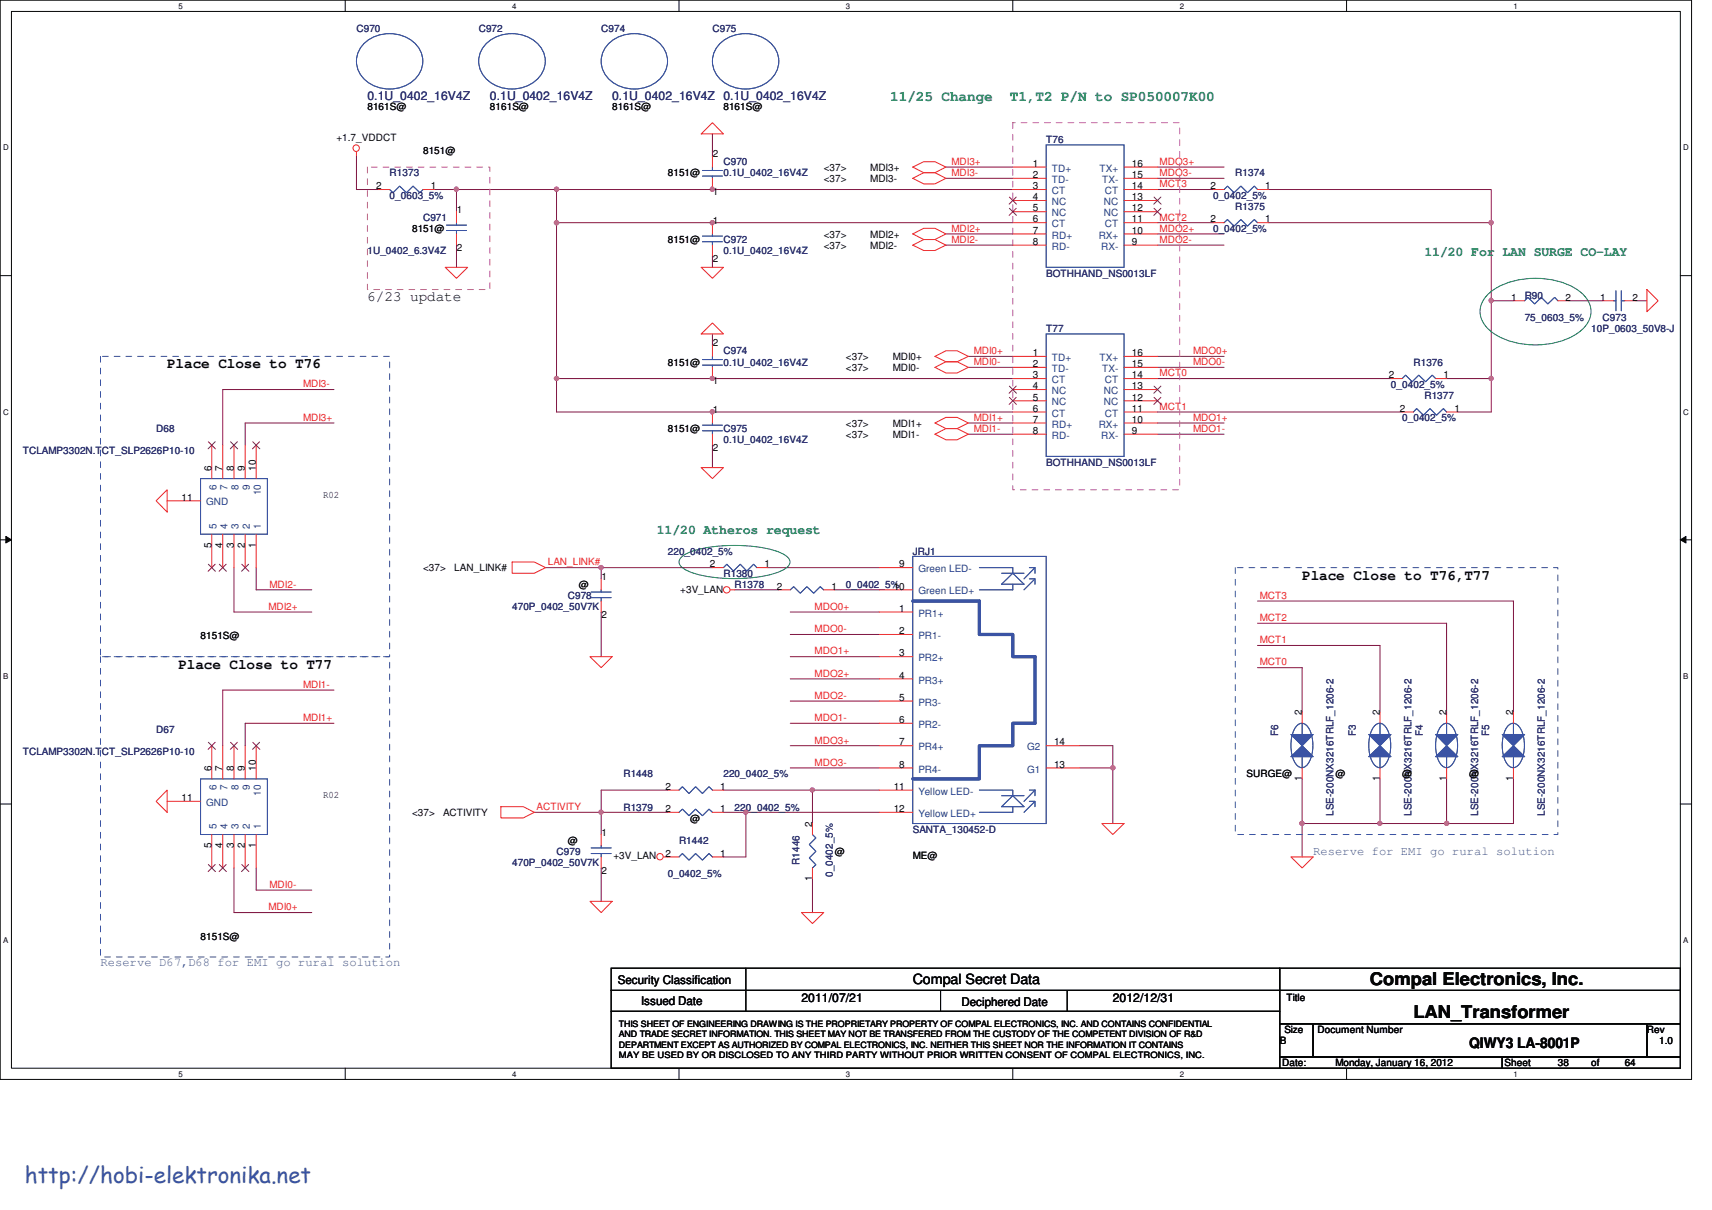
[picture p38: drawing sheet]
<svg xmlns="http://www.w3.org/2000/svg" width="297mm" height="210mm" viewBox="0 0 297 210" stroke-linecap="round" stroke-linejoin="round" font-family="sans-serif">
<defs><g id="words">
<text font-size="3.9" fill="#3953a4" x="4.3" y="205.2">http://hobi-elektronika.net</text>
<g font-size="3" fill="#040505">
<text x="237.7" y="170.9">Compal Electronics, Inc.</text>
<text x="245.2" y="176.6">LAN_Transformer</text>
</g>
<g font-size="2.5" fill="#0a8141">
<text x="154.5" y="17.6">11/25 Change</text>
<text x="175.2" y="17.6">T1,T2 P/N to SP050007K00</text>
</g>
<g font-size="2.5" fill="#040505">
<text x="63.8" y="52.2">6/23 update</text>
<text x="29" y="63.9">Place Close to T76</text>
<text x="225.9" y="100.6">Place Close to T76,T77</text>
<text x="30.9" y="116">Place Close to T77</text>
<text x="158.4" y="170.8">Compal Secret Data</text>
<text x="254.9" y="181.9">QIWY3 LA-8001P</text>
</g>
<g font-size="2.3" fill="#0a8141">
<text x="247.1" y="44.4">11/20 For LAN SURGE CO-LAY</text>
<text x="114" y="92.7">11/20 Atheros request</text>
</g>
<g font-size="2.1" fill="#2d2d72">
<text x="63.8" y="17.4">0.1U_0402_16V4Z</text>
<text x="85" y="17.4">0.1U_0402_16V4Z</text>
<text x="106.2" y="17.4">0.1U_0402_16V4Z 0.1U_0402_16V4Z</text>
</g>
<g font-size="2.1" fill="#3a53a4">
<text x="227.8" y="148.4">Reserve for EMI go rural solution</text>
<text x="17.4" y="167.7">Reserve D67,D68 for EMI go rural solution</text>
</g>
<g font-size="2.1" fill="#040505">
<text x="107.2" y="170.7">Security Classification</text>
<text x="139.1" y="173.8">2011/07/21</text>
<text x="193.1" y="173.8">2012/12/31</text>
<text x="111.2" y="174.3">Issued Date</text>
<text x="166.8" y="174.5">Deciphered Date</text>
</g>
<g font-size="1.7" fill="#2d2d72">
<text x="61.8" y="5.5">C970</text>
<text x="83.1" y="5.5">C972</text>
<text x="104.3" y="5.5">C974</text>
<text x="123.6" y="5.5">C975</text>
<text x="125.5" y="28.7">C970</text>
<text x="181.5" y="24.8">T76</text>
<text x="67.6" y="30.6">R1373</text>
<text x="67.6" y="34.5">0_0603_5%</text>
<text x="125.5" y="30.6">0.1U_0402_16V4Z</text>
<text x="210.5" y="34.5">0_0402_5%</text>
<text x="214.3" y="30.6">R1374</text>
<text x="73.4" y="38.4">C971</text>
<text x="210.5" y="40.3">0_0402_5%</text>
<text x="214.3" y="36.4">R1375</text>
<text x="63.8" y="44.2">1U_0402_6.3V4Z</text>
<text x="125.5" y="42.2">C972</text>
<text x="125.5" y="44.2">0.1U_0402_16V4Z</text>
<text x="181.5" y="48">BOTHHAND_NS0013LF</text>
<text x="264.5" y="51.9">R90</text>
<text x="181.5" y="57.7">T77</text>
<text x="264.5" y="55.7">75_0603_5%</text>
<text x="276.1" y="57.7">10P_0603_50V8-J</text>
<text x="278" y="55.7">C973</text>
<text x="125.5" y="61.5">C974</text>
<text x="125.5" y="63.5">0.1U_0402_16V4Z</text>
<text x="245.2" y="63.5">R1376</text>
<text x="241.3" y="67.3">0_0402_5%</text>
<text x="247.1" y="69.2">R1377</text>
<text x="27.1" y="75">D68</text>
<text x="125.5" y="75">C975</text>
<text x="125.5" y="77">0.1U_0402_16V4Z</text>
<text x="243.3" y="73.1">0_0402_5%</text>
<text x="3.9" y="78.9">TCLAMP3302N.TCT_SLP2626P10-10</text>
<text x="181.5" y="80.8">BOTHHAND_NS0013LF</text>
<text x="115.9" y="96.3">220_0402_5%</text>
<text x="125.5" y="100.1">R1380</text>
<text x="158.4" y="96.3">JRJ1</text>
<text x="88.9" y="105.9">470P_0402_50V7K</text>
<text x="98.5" y="104">C978</text>
<text x="127.5" y="102.1">R1378</text>
<text x="146.8" y="102.1">0_0402_5%</text>
<text x="3.9" y="131">TCLAMP3302N.TCT_SLP2626P10-10</text>
<text x="27.1" y="127.1">D67</text>
<text x="221.7" y="127.7" transform="rotate(-90 221.7 127.7)">F6</text>
<text x="235.2" y="127.7" transform="rotate(-90 235.2 127.7)">F3</text>
<text x="246.8" y="127.7" transform="rotate(-90 246.8 127.7)">F4</text>
<text x="258.4" y="127.7" transform="rotate(-90 258.4 127.7)">F5</text>
<text x="108.2" y="134.9">R1448</text>
<text x="125.5" y="134.9">220_0402_5%</text>
<text x="108.2" y="140.7">R1379</text>
<text x="127.5" y="140.7">220_0402_5%</text>
<text x="231.4" y="141.6" transform="rotate(-90 231.4 141.6)">LSE-200NX3216TRLF_1206-2</text>
<text x="244.9" y="141.6" transform="rotate(-90 244.9 141.6)">LSE-200NX3216TRLF_1206-2</text>
<text x="256.5" y="141.6" transform="rotate(-90 256.5 141.6)">LSE-200NX3216TRLF_1206-2</text>
<text x="268.1" y="141.6" transform="rotate(-90 268.1 141.6)">LSE-200NX3216TRLF_1206-2</text>
<text x="96.6" y="148.4">C979</text>
<text x="117.8" y="146.4">R1442</text>
<text x="158.4" y="144.5">SANTA_130452-D</text>
<text x="88.9" y="150.3">470P_0402_50V7K</text>
<text x="115.9" y="152.2">0_0402_5%</text>
<text x="138.7" y="150.1" transform="rotate(-90 138.7 150.1)">R1446</text>
<text x="144.5" y="152.2" transform="rotate(-90 144.5 152.2)">0_0402_5%</text>
</g>
<g font-size="1.7" fill="#040505">
<text x="63.8" y="19">8161S@</text>
<text x="85" y="19">8161S@</text>
<text x="106.2" y="19">8161S@</text>
<text x="125.5" y="19">8161S@</text>
<text x="58.4" y="24.4">+1.7_VDDCT</text>
<text x="73.4" y="26.8">8151@</text>
<text x="123.7" y="27.3">2</text>
<text x="142.9" y="29.7">&lt;37&gt;</text>
<text x="151" y="29.7">MDI3+</text>
<text x="179.2" y="29">1</text>
<text x="196.4" y="29">16</text>
<text x="65.3" y="32.8">2</text>
<text x="74.8" y="32.8">1</text>
<text x="115.9" y="30.6">8151@</text>
<text x="123.7" y="33.9">1</text>
<text x="142.9" y="31.6">&lt;37&gt;</text>
<text x="151" y="31.6">MDI3-</text>
<text x="179.2" y="30.9">2</text>
<text x="179.2" y="32.8">3</text>
<text x="179.2" y="34.8">4</text>
<text x="196.4" y="32.8">14</text>
<text x="196.4" y="34.8">13</text>
<text x="196.4" y="30.9">15</text>
<text x="210.1" y="32.8">2</text>
<text x="219.5" y="32.8">1</text>
<text x="71.5" y="40.3">8151@</text>
<text x="79.2" y="36.9">1</text>
<text x="123.7" y="38.9">1</text>
<text x="142.9" y="41.2">&lt;37&gt;</text>
<text x="151" y="41.2">MDI2+</text>
<text x="179.2" y="38.6">6</text>
<text x="179.2" y="40.6">7</text>
<text x="179.2" y="36.7">5</text>
<text x="196.4" y="38.6">11</text>
<text x="196.4" y="40.6">10</text>
<text x="196.4" y="36.7">12</text>
<text x="210.1" y="38.6">2</text>
<text x="219.5" y="38.6">1</text>
<text x="79.2" y="43.6">2</text>
<text x="115.9" y="42.2">8151@</text>
<text x="123.7" y="45.5">2</text>
<text x="142.9" y="43.2">&lt;37&gt;</text>
<text x="151" y="43.2">MDI2-</text>
<text x="179.2" y="42.5">8</text>
<text x="196.4" y="42.5">9</text>
<text x="262.2" y="52.2">1</text>
<text x="271.6" y="52.2">2</text>
<text x="277.6" y="52.2">1</text>
<text x="283.2" y="52.2">2</text>
<text x="115.9" y="63.5">8151@</text>
<text x="123.7" y="60.1">2</text>
<text x="146.8" y="62.5">&lt;37&gt;</text>
<text x="146.8" y="64.4">&lt;37&gt;</text>
<text x="154.9" y="62.5">MDI0+</text>
<text x="154.9" y="64.4">MDI0-</text>
<text x="179.2" y="61.8">1</text>
<text x="179.2" y="63.7">2</text>
<text x="179.2" y="65.7">3</text>
<text x="196.4" y="65.7">14</text>
<text x="196.4" y="61.8">16</text>
<text x="196.4" y="63.7">15</text>
<text x="241" y="65.7">2</text>
<text x="250.4" y="65.7">1</text>
<text x="123.7" y="71.7">1</text>
<text x="123.7" y="66.7">1</text>
<text x="179.2" y="71.5">6</text>
<text x="179.2" y="67.6">4</text>
<text x="179.2" y="69.5">5</text>
<text x="196.4" y="71.5">11</text>
<text x="196.4" y="67.6">13</text>
<text x="196.4" y="69.5">12</text>
<text x="242.9" y="71.5">2</text>
<text x="252.3" y="71.5">1</text>
<text x="115.9" y="75">8151@</text>
<text x="146.8" y="74">&lt;37&gt;</text>
<text x="146.8" y="76">&lt;37&gt;</text>
<text x="154.9" y="74">MDI1+</text>
<text x="154.9" y="76">MDI1-</text>
<text x="179.2" y="73.4">7</text>
<text x="179.2" y="75.3">8</text>
<text x="196.4" y="73.4">10</text>
<text x="196.4" y="75.3">9</text>
<text x="36.7" y="81.7" transform="rotate(-90 36.7 81.7)">6</text>
<text x="38.6" y="81.7" transform="rotate(-90 38.6 81.7)">7</text>
<text x="40.6" y="81.7" transform="rotate(-90 40.6 81.7)">8</text>
<text x="42.5" y="81.7" transform="rotate(-90 42.5 81.7)">9</text>
<text x="44.4" y="81.7" transform="rotate(-90 44.4 81.7)">10</text>
<text x="123.7" y="78.3">2</text>
<text x="31.5" y="86.9">11</text>
<text x="56" y="86.4">R02</text>
<text x="36.7" y="95" transform="rotate(-90 36.7 95)">5</text>
<text x="38.6" y="95" transform="rotate(-90 38.6 95)">4</text>
<text x="40.6" y="95" transform="rotate(-90 40.6 95)">3</text>
<text x="42.5" y="95" transform="rotate(-90 42.5 95)">2</text>
<text x="44.4" y="95" transform="rotate(-90 44.4 95)">1</text>
<text x="73.4" y="99.1">&lt;37&gt;</text>
<text x="78.8" y="99.1">LAN_LINK#</text>
<text x="104.3" y="100.6">1</text>
<text x="123.2" y="98.5">2</text>
<text x="132.7" y="98.5">1</text>
<text x="156" y="98.5">9</text>
<text x="100.5" y="102.1">@</text>
<text x="104.3" y="107.3">2</text>
<text x="118" y="102.8">+3V_LAN</text>
<text x="134.8" y="102.3">2</text>
<text x="144.3" y="102.3">1</text>
<text x="155.1" y="102.3">10</text>
<text x="156" y="106.2">1</text>
<text x="34.8" y="110.9">8151S@</text>
<text x="156" y="113.9">3</text>
<text x="156" y="110.1">2</text>
<text x="156" y="117.8">4</text>
<text x="156" y="125.5">6</text>
<text x="156" y="121.6">5</text>
<text x="225.9" y="124.2" transform="rotate(-90 225.9 124.2)">2</text>
<text x="239.4" y="124.2" transform="rotate(-90 239.4 124.2)">2</text>
<text x="250.9" y="124.2" transform="rotate(-90 250.9 124.2)">2</text>
<text x="262.5" y="124.2" transform="rotate(-90 262.5 124.2)">2</text>
<text x="156" y="129.4">7</text>
<text x="182.9" y="129.4">14</text>
<text x="36.7" y="133.8" transform="rotate(-90 36.7 133.8)">6</text>
<text x="38.6" y="133.8" transform="rotate(-90 38.6 133.8)">7</text>
<text x="40.6" y="133.8" transform="rotate(-90 40.6 133.8)">8</text>
<text x="42.5" y="133.8" transform="rotate(-90 42.5 133.8)">9</text>
<text x="44.4" y="133.8" transform="rotate(-90 44.4 133.8)">10</text>
<text x="115.5" y="137.1">2</text>
<text x="125" y="137.1">1</text>
<text x="155.1" y="137.1">11</text>
<text x="156" y="133.2">8</text>
<text x="182.9" y="133.2">13</text>
<text x="216.3" y="134.9">SURGE@</text>
<text x="225.9" y="135.6" transform="rotate(-90 225.9 135.6)">1</text>
<text x="231.7" y="134.9">@</text>
<text x="239.4" y="135.6" transform="rotate(-90 239.4 135.6)">1</text>
<text x="243.3" y="134.9">@</text>
<text x="250.9" y="135.6" transform="rotate(-90 250.9 135.6)">1</text>
<text x="254.9" y="134.9">@</text>
<text x="262.5" y="135.6" transform="rotate(-90 262.5 135.6)">1</text>
<text x="31.5" y="139">11</text>
<text x="56" y="138.5">R02</text>
<text x="71.5" y="141.6">&lt;37&gt;</text>
<text x="76.9" y="141.6">ACTIVITY</text>
<text x="115.5" y="140.9">2</text>
<text x="119.8" y="142.6">@</text>
<text x="125" y="140.9">1</text>
<text x="140.9" y="143.5" transform="rotate(-90 140.9 143.5)">2</text>
<text x="155.1" y="140.9">12</text>
<text x="36.7" y="147.1" transform="rotate(-90 36.7 147.1)">5</text>
<text x="38.6" y="147.1" transform="rotate(-90 38.6 147.1)">4</text>
<text x="40.6" y="147.1" transform="rotate(-90 40.6 147.1)">3</text>
<text x="42.5" y="147.1" transform="rotate(-90 42.5 147.1)">2</text>
<text x="44.4" y="147.1" transform="rotate(-90 44.4 147.1)">1</text>
<text x="98.5" y="146.4">@</text>
<text x="104.3" y="145">1</text>
<text x="106.4" y="149.1">+3V_LAN</text>
<text x="115.5" y="148.7">2</text>
<text x="125" y="148.7">1</text>
<text x="144.8" y="148.4">@</text>
<text x="158.4" y="149.1">ME@</text>
<text x="104.3" y="151.7">2</text>
<text x="140.9" y="152.9" transform="rotate(-90 140.9 152.9)">1</text>
<text x="34.8" y="163.1">8151S@</text>
<text x="223.2" y="173.6">Title</text>
<text x="222.8" y="179.3">Size</text>
<text x="228.6" y="179.3">Document Number</text>
<text x="285.7" y="179.3">Rev</text>
<text x="222" y="181.2">B</text>
<text x="222.5" y="185">Date:</text>
<text x="231.7" y="185">Monday, January 16, 2012</text>
<text x="261.1" y="185">Sheet</text>
<text x="270.3" y="185">38</text>
<text x="276.1" y="185">of</text>
<text x="281.9" y="185">64</text>
<text x="287.9" y="181.2">1.0</text>
</g>
<g font-size="1.7" fill="#ec2426">
<text x="165.1" y="28.6">MDI3+</text>
<text x="201.2" y="28.6">MDO3+</text>
<text x="165.1" y="30.6">MDI3-</text>
<text x="201.2" y="30.6">MDO3-</text>
<text x="201.2" y="32.5">MCT3</text>
<text x="165.1" y="40.2">MDI2+</text>
<text x="201.2" y="40.2">MDO2+</text>
<text x="201.2" y="38.3">MCT2</text>
<text x="165.1" y="42.2">MDI2-</text>
<text x="201.2" y="42.2">MDO2-</text>
<text x="168.9" y="61.5">MDI0+</text>
<text x="168.9" y="63.4">MDI0-</text>
<text x="201.2" y="65.3">MCT0</text>
<text x="207" y="61.5">MDO0+</text>
<text x="207" y="63.4">MDO0-</text>
<text x="52.6" y="67.2">MDI3-</text>
<text x="201.2" y="71.1">MCT1</text>
<text x="52.6" y="73">MDI3+</text>
<text x="168.9" y="75">MDI1-</text>
<text x="168.9" y="73">MDI1+</text>
<text x="207" y="75">MDO1-</text>
<text x="207" y="73">MDO1+</text>
<text x="46.8" y="102">MDI2-</text>
<text x="95" y="98.1">LAN_LINK#</text>
<text x="46.6" y="105.8">MDI2+</text>
<text x="141.3" y="105.8">MDO0+</text>
<text x="218.6" y="103.9">MCT3</text>
<text x="218.6" y="107.8">MCT2</text>
<text x="141.3" y="109.7">MDO0-</text>
<text x="141.3" y="113.6">MDO1+</text>
<text x="218.6" y="111.6">MCT1</text>
<text x="52.6" y="119.4">MDI1-</text>
<text x="141.3" y="117.4">MDO2+</text>
<text x="218.6" y="115.5">MCT0</text>
<text x="52.6" y="125.1">MDI1+</text>
<text x="141.3" y="125.1">MDO1-</text>
<text x="141.3" y="121.3">MDO2-</text>
<text x="141.3" y="129">MDO3+</text>
<text x="141.3" y="132.9">MDO3-</text>
<text x="93.1" y="140.6">ACTIVITY</text>
<text x="46.8" y="154.1">MDI0-</text>
<text x="46.6" y="158">MDI0+</text>
</g>
<g font-size="1.7" fill="#1d437e">
<text x="182.5" y="29.8">TD+</text>
<text x="190.8" y="29.8">TX+</text>
<text x="182.5" y="31.7">TD-</text>
<text x="182.5" y="33.7">CT</text>
<text x="182.5" y="35.6">NC</text>
<text x="191.2" y="31.7">TX-</text>
<text x="191.5" y="35.6">NC</text>
<text x="191.7" y="33.7">CT</text>
<text x="182.5" y="39.5">CT</text>
<text x="182.5" y="41.4">RD+</text>
<text x="182.5" y="37.5">NC</text>
<text x="190.6" y="41.4">RX+</text>
<text x="191.5" y="37.5">NC</text>
<text x="191.7" y="39.5">CT</text>
<text x="182.5" y="43.3">RD-</text>
<text x="191" y="43.3">RX-</text>
<text x="182.5" y="62.6">TD+</text>
<text x="182.5" y="64.6">TD-</text>
<text x="190.8" y="62.6">TX+</text>
<text x="191.2" y="64.6">TX-</text>
<text x="182.5" y="66.5">CT</text>
<text x="182.5" y="68.4">NC</text>
<text x="182.5" y="70.4">NC</text>
<text x="191.5" y="68.4">NC</text>
<text x="191.5" y="70.4">NC</text>
<text x="191.7" y="66.5">CT</text>
<text x="182.5" y="72.3">CT</text>
<text x="182.5" y="74.2">RD+</text>
<text x="182.5" y="76.2">RD-</text>
<text x="190.6" y="74.2">RX+</text>
<text x="191" y="76.2">RX-</text>
<text x="191.7" y="72.3">CT</text>
<text x="35.8" y="87.7">GND</text>
<text x="37.5" y="85" transform="rotate(-90 37.5 85)">6</text>
<text x="39.5" y="85" transform="rotate(-90 39.5 85)">7</text>
<text x="41.4" y="85" transform="rotate(-90 41.4 85)">8</text>
<text x="43.3" y="85" transform="rotate(-90 43.3 85)">9</text>
<text x="45.3" y="86" transform="rotate(-90 45.3 86)">10</text>
<text x="37.5" y="91.7" transform="rotate(-90 37.5 91.7)">5</text>
<text x="39.5" y="91.7" transform="rotate(-90 39.5 91.7)">4</text>
<text x="41.4" y="91.7" transform="rotate(-90 41.4 91.7)">3</text>
<text x="43.3" y="91.7" transform="rotate(-90 43.3 91.7)">2</text>
<text x="45.3" y="91.7" transform="rotate(-90 45.3 91.7)">1</text>
<text x="159.3" y="99.3">Green LED-</text>
<text x="159.3" y="107">PR1+</text>
<text x="159.3" y="103.2">Green LED+</text>
<text x="159.3" y="110.9">PR1-</text>
<text x="159.3" y="118.6">PR3+</text>
<text x="159.3" y="114.8">PR2+</text>
<text x="159.3" y="122.5">PR3-</text>
<text x="159.3" y="130.2">PR4+</text>
<text x="159.3" y="126.3">PR2-</text>
<text x="178.2" y="130.2">G2</text>
<text x="37.5" y="137.1" transform="rotate(-90 37.5 137.1)">6</text>
<text x="39.5" y="137.1" transform="rotate(-90 39.5 137.1)">7</text>
<text x="41.4" y="137.1" transform="rotate(-90 41.4 137.1)">8</text>
<text x="43.3" y="137.1" transform="rotate(-90 43.3 137.1)">9</text>
<text x="159.3" y="134.1">PR4-</text>
<text x="159.3" y="137.9">Yellow LED-</text>
<text x="178.2" y="134.1">G1</text>
<text x="35.8" y="139.9">GND</text>
<text x="37.5" y="143.8" transform="rotate(-90 37.5 143.8)">5</text>
<text x="39.5" y="143.8" transform="rotate(-90 39.5 143.8)">4</text>
<text x="41.4" y="143.8" transform="rotate(-90 41.4 143.8)">3</text>
<text x="43.3" y="143.8" transform="rotate(-90 43.3 143.8)">2</text>
<text x="45.3" y="143.8" transform="rotate(-90 45.3 143.8)">1</text>
<text x="45.3" y="138.1" transform="rotate(-90 45.3 138.1)">10</text>
<text x="159.3" y="141.8">Yellow LED+</text>
</g>
<g font-size="1.5" fill="#040505">
<text x="107.4" y="178.3">THIS SHEET OF ENGINEERING DRAWING IS THE PROPRIETARY PROPERTY OF COMPAL ELECTRONICS, INC. AND CONTAINS CONFIDENTIAL</text>
<text x="107.4" y="180">AND TRADE SECRET INFORMATION. THIS SHEET MAY NOT BE TRANSFERED FROM THE CUSTODY OF THE COMPETENT DIVISION OF R&amp;D</text>
<text x="107.4" y="181.8">DEPARTMENT EXCEPT AS AUTHORIZED BY COMPAL ELECTRONICS, INC. NEITHER THIS SHEET NOR THE INFORMATION IT CONTAINS</text>
<text x="107.4" y="183.6">MAY BE USED BY OR DISCLOSED TO ANY THIRD PARTY WITHOUT PRIOR WRITTEN CONSENT OF COMPAL ELECTRONICS, INC.</text>
</g>
<g font-size="1.4" fill="#040505">
<text x="30.9" y="1.5">5</text>
<text x="88.9" y="1.5">4</text>
<text x="146.8" y="1.5">3</text>
<text x="204.7" y="1.5">2</text>
<text x="262.6" y="1.5">1</text>
<text x=".5" y="26.1">D</text>
<text x="292.1" y="26.1">D</text>
<text x=".5" y="72">C</text>
<text x="292.1" y="72">C</text>
<text x=".5" y="117.8">B</text>
<text x="292.1" y="117.8">B</text>
<text x=".5" y="163.7">A</text>
<text x="292.1" y="163.7">A</text>
<text x="30.9" y="186.8">5</text>
<text x="88.9" y="186.8">4</text>
<text x="146.8" y="186.8">3</text>
<text x="204.7" y="186.8">2</text>
<text x="262.6" y="186.8">1</text>
</g>
</g></defs>
<path d="M0 0h293.5v187.3h-293.5zM2 2h289.5v183.4h-289.5z" fill="none" stroke="#040505" stroke-width=".17"/>
<g fill="#fff">
<path d="M30.9 .3h.8v1.5h-.8z"/>
<path d="M30.9 185.6h.8v1.5h-.8z"/>
</g>
<path d="M59.9 0v2M59.9 185.4v1.9" fill="none" stroke="#040505" stroke-width=".17"/>
<g fill="#fff">
<path d="M88.9 .3h.7v1.5h-.7z"/>
<path d="M88.9 185.6h.7v1.5h-.7z"/>
</g>
<path d="M117.8 0v2M117.8 185.4v1.9" fill="none" stroke="#040505" stroke-width=".17"/>
<g fill="#fff">
<path d="M146.8 .3h.7v1.5h-.7z"/>
<path d="M146.8 185.6h.7v1.5h-.7z"/>
</g>
<path d="M175.7 0v2M175.7 185.4v1.9" fill="none" stroke="#040505" stroke-width=".17"/>
<g fill="#fff">
<path d="M204.7 .3h.7v1.5h-.7z"/>
<path d="M204.7 185.6h.7v1.5h-.7z"/>
</g>
<path d="M233.6 0v2M233.6 185.4v1.9" fill="none" stroke="#040505" stroke-width=".17"/>
<g fill="#fff">
<path d="M262.6 .3h.8v1.5h-.8z"/>
<path d="M262.6 185.6h.8v1.5h-.8z"/>
<path d="M.5 24.9h1v1.5h-1z"/>
<path d="M292.1 24.9h.9v1.5h-.9z"/>
<path d="M.5 70.7h1v1.6h-1z"/>
<path d="M292.1 70.7h.9v1.6h-.9z"/>
</g>
<path d="M0 47.8h2M291.5 47.8h2" fill="none" stroke="#040505" stroke-width=".17"/>
<g fill="#fff">
<path d="M.5 116.6h.9v1.5h-.9z"/>
<path d="M292.1 116.6h.8v1.5h-.8z"/>
</g>
<path d="M0 93.7h2M291.5 93.7h2" fill="none" stroke="#040505" stroke-width=".17"/>
<path d="M1 93.1l1 .6-1 .5z" fill="#040505"/>
<path d="M1 93.1l1 .6-1 .5z" fill="none" stroke="#040505" stroke-width=".17"/>
<path d="M291.5 93.7l1-.6v1.1z" fill="#040505"/>
<path d="M291.5 93.7l1-.6v1.1z" fill="none" stroke="#040505" stroke-width=".17"/>
<g fill="#fff">
<path d="M.5 162.4h.9v1.6h-.9z"/>
<path d="M292.1 162.4h.8v1.6h-.8z"/>
</g>
<path d="M0 139.5h2M291.5 139.5h2" fill="none" stroke="#040505" stroke-width=".17"/>
<path d="M123.6 32.9h52.1M164.1 29h11.6M164.1 30.9h11.6" fill="none" stroke="#7f1542" stroke-width=".17"/>
<circle cx="123.6" cy="32.8" r=".38" fill="#b8529f"/>
<circle cx="123.6" cy="32.8" r=".38" fill="none" stroke="#b8529f" stroke-width=".17"/>
<path d="M123.6 38.6h52.1M164.1 40.6h11.6" fill="none" stroke="#7f1542" stroke-width=".17"/>
<circle cx="123.6" cy="38.6" r=".38" fill="#b8529f"/>
<circle cx="123.6" cy="38.6" r=".38" fill="none" stroke="#b8529f" stroke-width=".17"/>
<path d="M96.6 32.9h27M164.1 42.5h11.6" fill="none" stroke="#7f1542" stroke-width=".17"/>
<circle cx="96.6" cy="32.8" r=".38" fill="#b8529f"/>
<circle cx="96.6" cy="32.8" r=".38" fill="none" stroke="#b8529f" stroke-width=".17"/>
<path d="M96.6 38.6h27M123.6 23.2v3.9M200.8 29h11.6M200.8 30.9h11.6M123.6 44.4v2M123.6 58v1.9M200.8 40.6h11.6M200.8 42.5h11.6M96.6 71.5h79.1M96.6 65.7h27" fill="none" stroke="#7f1542" stroke-width=".17"/>
<circle cx="123.6" cy="71.5" r=".38" fill="#b8529f"/>
<circle cx="123.6" cy="71.5" r=".38" fill="none" stroke="#b8529f" stroke-width=".17"/>
<path d="M123.6 65.7h52.1" fill="none" stroke="#7f1542" stroke-width=".17"/>
<circle cx="123.6" cy="65.7" r=".37" fill="#b8529f"/>
<circle cx="123.6" cy="65.7" r=".37" fill="none" stroke="#b8529f" stroke-width=".17"/>
<path d="M96.6 38.6v27.1M123.6 77.3v3.8" fill="none" stroke="#7f1542" stroke-width=".17"/>
<circle cx="96.6" cy="65.7" r=".37" fill="#b8529f"/>
<circle cx="96.6" cy="65.7" r=".37" fill="none" stroke="#b8529f" stroke-width=".17"/>
<circle cx="96.6" cy="38.6" r=".38" fill="#b8529f"/>
<circle cx="96.6" cy="38.6" r=".38" fill="none" stroke="#b8529f" stroke-width=".17"/>
<path d="M61.8 27.1v5.8h3.9M75.3 32.9h3.9v3.8M79.2 32.9h17.4v5.7M79.2 42.5v3.9M96.6 65.7v5.8" fill="none" stroke="#7f1542" stroke-width=".17"/>
<circle cx="79.2" cy="32.8" r=".38" fill="#b8529f"/>
<circle cx="79.2" cy="32.8" r=".38" fill="none" stroke="#b8529f" stroke-width=".17"/>
<g fill="none" stroke="#7f1542" stroke-width=".17">
<path d="M58 73.4h-15.5v3.9M58 67.6h-19.4v9.7M168 61.8h7.7M168 63.8h7.7M168 75.3h7.7M168 73.4h7.7M200.8 61.8h11.6M200.8 63.8h11.6M200.8 75.3h11.6M200.8 73.4h11.6M40.6 98.5v7.7h13.5M44.4 98.5v3.9h9.7"/>
<path d="M123.6 98.5h-19.3v2M58 119.8h-19.4v9.6M127.5 102.4h7.7M137.1 106.2h15.5M137.1 117.8h15.5M137.1 110.1h15.5M137.1 114h15.5M58 125.5h-15.5v3.9M137.1 125.5h15.5M137.1 121.7h15.5M137.1 129.4h15.5M137.1 133.3h15.5"/>
<path d="M40.6 150.6v7.8h13.5M44.4 150.6v3.9h9.7"/>
</g>
<circle cx="104.3" cy="98.5" r=".37" fill="#b8529f"/>
<circle cx="104.3" cy="98.5" r=".37" fill="none" stroke="#b8529f" stroke-width=".17"/>
<path d="M104.3 106.2v7.8M144.8 102.4h7.8M187.3 129.4h5.8v13.5M187.3 133.3h5.8" fill="none" stroke="#7f1542" stroke-width=".17"/>
<circle cx="193.1" cy="133.2" r=".37" fill="#b8529f"/>
<circle cx="193.1" cy="133.2" r=".37" fill="none" stroke="#b8529f" stroke-width=".17"/>
<path d="M129.4 141h23.2" fill="none" stroke="#7f1542" stroke-width=".17"/>
<circle cx="129.4" cy="140.9" r=".37" fill="#b8529f"/>
<circle cx="129.4" cy="140.9" r=".37" fill="none" stroke="#b8529f" stroke-width=".17"/>
<path d="M125.5 137.1h15.5" fill="none" stroke="#7f1542" stroke-width=".17"/>
<circle cx="140.9" cy="137.1" r=".37" fill="#b8529f"/>
<circle cx="140.9" cy="137.1" r=".37" fill="none" stroke="#b8529f" stroke-width=".17"/>
<path d="M104.3 137.1v3.9M92.7 141h11.6v3.8M125.5 148.7h3.9M141 152.6v5.8" fill="none" stroke="#7f1542" stroke-width=".17"/>
<circle cx="104.3" cy="140.9" r=".37" fill="#b8529f"/>
<circle cx="104.3" cy="140.9" r=".37" fill="none" stroke="#b8529f" stroke-width=".17"/>
<path d="M200.8 38.6h9.7M200.8 32.9h9.7M220.1 32.9h38.6v5.7h-38.6M258.7 52.2v13.5M104.3 137.1h11.6M152.6 137.1h-11.6v5.8M104.3 150.6v5.8M104.3 141h11.6M125.5 141h3.9v7.7" fill="none" stroke="#7f1542" stroke-width=".17"/>
<circle cx="258.7" cy="65.7" r=".37" fill="#b8529f"/>
<circle cx="258.7" cy="65.7" r=".37" fill="none" stroke="#b8529f" stroke-width=".17"/>
<circle cx="258.7" cy="52.1" r=".38" fill="#b8529f"/>
<circle cx="258.7" cy="52.1" r=".38" fill="none" stroke="#b8529f" stroke-width=".17"/>
<path d="M200.8 65.7h40.5M200.8 71.5h42.5M251 65.7h7.7v5.8h-5.8M251 135.2v7.7" fill="none" stroke="#7f1542" stroke-width=".17"/>
<circle cx="251" cy="142.9" r=".37" fill="#b8529f"/>
<circle cx="251" cy="142.9" r=".37" fill="none" stroke="#b8529f" stroke-width=".17"/>
<path d="M239.4 135.2v7.7M251 142.9h11.6" fill="none" stroke="#7f1542" stroke-width=".17"/>
<circle cx="239.4" cy="142.9" r=".37" fill="#b8529f"/>
<circle cx="239.4" cy="142.9" r=".37" fill="none" stroke="#b8529f" stroke-width=".17"/>
<path d="M225.9 142.9v5.8M239.4 142.9h11.6" fill="none" stroke="#7f1542" stroke-width=".17"/>
<circle cx="225.9" cy="142.9" r=".37" fill="#b8529f"/>
<circle cx="225.9" cy="142.9" r=".37" fill="none" stroke="#b8529f" stroke-width=".17"/>
<path d="M258.7 38.6v13.6h3.9M272.2 52.2h5.8M283.8 52.2h1.9M218.2 112h21.2v11.6M218.2 108.2h32.8v15.4M218.2 104.3h44.4v19.3M218.2 115.9h7.7v7.7M225.9 135.2v7.7h13.5M262.6 135.2v7.7" fill="none" stroke="#7f1542" stroke-width=".17"/>
<circle cx="258.7" cy="38.6" r=".38" fill="#b8529f"/>
<circle cx="258.7" cy="38.6" r=".38" fill="none" stroke="#b8529f" stroke-width=".17"/>
<path d="M94.7 98.5h9.6M133.3 98.5h19.3" fill="none" stroke="#7f1542" stroke-width=".17"/>
<g fill="none" stroke="#ec2426" stroke-width=".17">
<path d="M61.8 26.3v.8M123.6 21.3l1.9 1.9h-3.8zM158.4 29l1.9-.9h1.9l1.9 .9-1.9 1h-1.9zM158.4 30.9l1.9-.9h1.9l1.9 .9-1.9 1h-1.9zM77.3 46.4h3.8l-1.9 1.9zM121.7 46.4h3.8l-1.9 1.9zM121.7 58l1.9-2 1.9 2zM158.4 40.6l1.9-1h1.9l1.9 1-1.9 1h-1.9zM158.4 42.5l1.9-.9h1.9l1.9 .9-1.9 1h-1.9zM262.6 52.2h1.9M270.3 52.2h1.9M285.7 50.2l2 2-2 1.9z"/>
<path d="M162.2 61.8l1.9-.9h2l1.9 .9-1.9 1h-2zM162.2 63.8l1.9-1h2l1.9 1-1.9 .9h-2zM162.2 73.4l1.9-1h2l1.9 1-1.9 1h-2zM162.2 75.3l1.9-.9h2l1.9 .9-1.9 1h-2zM27.1 86.9l1.9-1.9v3.9zM88.9 97.5h3.8l2 1-2 1h-3.8zM121.7 81.1h3.8l-1.9 2zM102.4 114h3.8l-1.9 1.9zM126.7 102.4h.8M29 137.1v3.9l-1.9-1.9zM86.9 140h3.9l1.9 1-1.9 .9h-3.9zM102.4 156.4h3.8l-1.9 2z"/>
<path d="M115.1 148.7h.8M139.1 158.4h3.8l-1.9 1.9zM191.2 142.9h3.8l-1.9 1.9zM224 148.7h3.8l-1.9 1.9z"/>
<circle cx="61.8" cy="25.7" r=".56"/>
<circle cx="126.1" cy="102.4" r=".56"/>
<circle cx="114.5" cy="148.7" r=".56"/>
</g>
<g fill="none" stroke="#040505" stroke-width=".17">
<path d="M106 168h116v3.9h-116zM106 171.9h116v3.6h-116zM106 175.5h116v9.9h-116zM129.4 168v7.5M163.2 171.9v3.6M185.2 171.9v3.6M222 168h69.5v3.9h-69.5zM222 171.9h69.5v5.8h-69.5zM222 177.7h5.8v5.7h-5.8zM227.8 177.7h57.9v5.7h-57.9zM285.7 177.7h5.8v5.7h-5.8zM222 183.4h38.6v2h-38.6z"/>
<path d="M260.6 183.4h30.9v2h-30.9z"/>
</g>
<path d="M63.8 29h21.2v21.2h-21.2zM175.7 21.3h29v63.7h-29z" fill="none" stroke="#b8529f" stroke-width=".17" stroke-dasharray="1 1 1 1 1 1 1 1"/>
<path d="M17.4 61.8h50.2v52.2h-50.2zM214.3 98.5h56v46.3h-56zM17.4 114h50.2v52.1h-50.2z" fill="none" stroke="#3a53a4" stroke-width=".17" stroke-dasharray="1 1 1 1 1 1 1 1"/>
<path d="M258.1 51.2a12.2 12.2 0 0 1 9.6-2.8 10.4 10.4 0 0 1 7.6 3.4 4 4 0 0 1-1.3 5.8 14 14 0 0 1-15.2 0 4.1 4.1 0 0 1-.7-6.4zM118.2 96.7a9.9 9.9 0 0 1 5.2-1.8 25.7 25.7 0 0 1 12.1 1.1 2.13 2.13 0 0 1 1.6 1.5 2.14 2.14 0 0 1-1.6 1.6 25.4 25.4 0 0 1-16.1 0 2.13 2.13 0 0 1-1.6-1.6l.1-.4z" fill="none" stroke="#0a8141" stroke-width=".17"/>
<path d="M124.7 7.8a6.4 6.4 0 0 1 9.8 .6 4.5 4.5 0 0 1-2.5 6.5 6.2 6.2 0 0 1-8.1-2.8 4.2 4.2 0 0 1 .8-4.3zM264.5 52.2l.6-.6 1.2 1.1 1.1-1.1 1.2 1.1 1.1-1.1 .6 .6" fill="none" stroke="#3a53a4" stroke-width=".17"/>
<path d="M224 127.5h3.8l-1.9 1.9z" fill="#3a53a4"/>
<path d="M224 127.5h3.8l-1.9 1.9zM225 125.9a1.19 1.19 0 0 1 2.1 .5 6.3 6.3 0 0 1-.4 6.4 1.18 1.18 0 0 1-2-.4 6.4 6.4 0 0 1 .3-6.5zM225.9 125.5v2" fill="none" stroke="#3a53a4" stroke-width=".17"/>
<path d="M224 131.3l1.9-1.9 1.9 1.9z" fill="#3a53a4"/>
<path d="M224 131.3l1.9-1.9 1.9 1.9zM225.9 131.3v2" fill="none" stroke="#3a53a4" stroke-width=".17"/>
<path d="M224 127.5h3.8l-1.9 1.9z" fill="#3a53a4"/>
<path d="M224 127.5h3.8l-1.9 1.9zM225 125.9a1.19 1.19 0 0 1 2.1 .5 6.3 6.3 0 0 1-.4 6.4 1.18 1.18 0 0 1-2-.4 6.4 6.4 0 0 1 .3-6.5zM225.9 125.5v2" fill="none" stroke="#3a53a4" stroke-width=".17"/>
<path d="M224 131.3l1.9-1.9 1.9 1.9z" fill="#3a53a4"/>
<g fill="none" stroke="#3a53a4" stroke-width=".17">
<path d="M77.5 39.1h3.4M79.2 38.6v.5M77.5 40h3.4M79.2 40v.6M279.9 52.2h.5M280.4 50.5v3.4M281.3 52.2h.6M281.3 50.5v3.4M121.9 74.8h3.4M121.9 73.8h3.4M123.6 73.4v.4M123.6 74.8v.5"/>
<path d="M243.3 65.7l.6-.6 1.1 1.1 1.2-1.1 1.1 1.1 1.2-1.1 .6 .6M125.5 98.5l.6-.6 1.2 1.2 1.1-1.2 1.2 1.2 1.2-1.2 .5 .6M224 131.3l1.9-1.9 1.9 1.9zM225.9 131.3v2M102.6 148.1h3.4M102.6 147.1h3.4M104.3 146.8v.3M104.3 148.1v.6M117.8 148.7l.6-.6 1.1 1.2 1.2-1.2 1.2 1.2 1.1-1.2 .6 .6"/>
</g>
<g fill="none" stroke="#ec2426" stroke-width=".17">
<path d="M79.2 36.7v1.9M79.2 40.6v1.9M278 52.2h1.9M281.9 52.2h1.9M123.6 71.5v1.9M123.6 75.3v2M241.3 65.7h2M249.1 65.7h1.9M123.6 98.5h1.9M131.3 98.5h2M225.9 123.6v1.9M225.9 133.3v1.9"/>
<path d="M104.3 144.8v2M104.3 148.7v1.9M115.9 148.7h1.9M123.6 148.7h1.9"/>
</g>
<path d="M237.5 127.5h3.8l-1.9 1.9z" fill="#3a53a4"/>
<path d="M237.5 127.5h3.8l-1.9 1.9zM238.6 125.9a1.19 1.19 0 0 1 2 .5 6.3 6.3 0 0 1-.4 6.4 1.18 1.18 0 0 1-2-.4 6.4 6.4 0 0 1 .4-6.5zM239.4 125.5v2" fill="none" stroke="#3a53a4" stroke-width=".17"/>
<path d="M237.5 131.3l1.9-1.9 1.9 1.9z" fill="#3a53a4"/>
<path d="M237.5 131.3l1.9-1.9 1.9 1.9zM239.4 131.3v2" fill="none" stroke="#3a53a4" stroke-width=".17"/>
<path d="M237.5 127.5h3.8l-1.9 1.9z" fill="#3a53a4"/>
<path d="M237.5 127.5h3.8l-1.9 1.9zM238.6 125.9a1.19 1.19 0 0 1 2 .5 6.3 6.3 0 0 1-.4 6.4 1.18 1.18 0 0 1-2-.4 6.4 6.4 0 0 1 .4-6.5zM239.4 125.5v2" fill="none" stroke="#3a53a4" stroke-width=".17"/>
<path d="M237.5 131.3l1.9-1.9 1.9 1.9z" fill="#3a53a4"/>
<path d="M181.5 25.1h13.5v21.3h-13.5zM212.4 32.9l.6-.6 1.1 1.1 1.2-1.1 1.1 1.1 1.2-1.1 .6 .6M181.5 58h13.5v21.2h-13.5zM237.5 131.3l1.9-1.9 1.9 1.9zM239.4 131.3v2M117.8 141l.6-.6 1.1 1.2 1.2-1.2 1.2 1.2 1.1-1.2 .6 .6" fill="none" stroke="#3a53a4" stroke-width=".17"/>
<g fill="none" stroke="#ec2426" stroke-width=".17">
<path d="M175.7 32.9h5.8M175.7 29h5.8M175.7 30.9h5.8M175.7 38.6h5.8M175.7 34.8h5.8M175.7 36.7h5.8M195 32.9h5.8M195 29h5.8M195 30.9h5.8M195 38.6h5.8M195 34.8h5.8M195 36.7h5.8"/>
<path d="M210.5 32.9h1.9M218.2 32.9h1.9M175.7 40.6h5.8M175.7 42.5h5.8M195 40.6h5.8M195 42.5h5.8M175.7 61.8h5.8M175.7 63.8h5.8M175.7 65.7h5.8M175.7 71.5h5.8M175.7 73.4h5.8M175.7 75.3h5.8"/>
<path d="M175.7 67.6h5.8M175.7 69.6h5.8M195 61.8h5.8M195 63.8h5.8M195 65.7h5.8M195 71.5h5.8M195 73.4h5.8M195 75.3h5.8M195 67.6h5.8M195 69.6h5.8M239.4 123.6v1.9M239.4 133.3v1.9"/>
<path d="M115.9 141h1.9M123.6 141h1.9"/>
</g>
<g fill="none" stroke="#7f431c" stroke-width=".17">
<path d="M175.1 34.2l1.3 1.2M175.1 36.1l1.3 1.3M176.3 34.2l-1.2 1.2M176.3 36.1l-1.2 1.3M200.2 34.2l1.3 1.2M200.2 36.1l1.3 1.3M201.4 34.2l-1.2 1.2M201.4 36.1l-1.2 1.3M175.1 67l1.3 1.2M175.1 69l1.3 1.2M176.3 67l-1.2 1.2M176.3 69l-1.2 1.2"/>
<path d="M200.2 67l1.3 1.2M200.2 69l1.3 1.2M201.4 67l-1.2 1.2M201.4 69l-1.2 1.2"/>
</g>
<path d="M249.1 127.5h3.8l-1.9 1.9z" fill="#3a53a4"/>
<path d="M249.1 127.5h3.8l-1.9 1.9zM250.1 125.9a1.19 1.19 0 0 1 2.1 .5 6.3 6.3 0 0 1-.4 6.4 1.18 1.18 0 0 1-2-.4 6.4 6.4 0 0 1 .3-6.5zM251 125.5v2" fill="none" stroke="#3a53a4" stroke-width=".17"/>
<path d="M249.1 131.3l1.9-1.9 1.9 1.9z" fill="#3a53a4"/>
<path d="M249.1 131.3l1.9-1.9 1.9 1.9zM251 131.3v2" fill="none" stroke="#3a53a4" stroke-width=".17"/>
<path d="M249.1 127.5h3.8l-1.9 1.9z" fill="#3a53a4"/>
<path d="M249.1 127.5h3.8l-1.9 1.9zM250.1 125.9a1.19 1.19 0 0 1 2.1 .5 6.3 6.3 0 0 1-.4 6.4 1.18 1.18 0 0 1-2-.4 6.4 6.4 0 0 1 .3-6.5zM251 125.5v2" fill="none" stroke="#3a53a4" stroke-width=".17"/>
<path d="M249.1 131.3l1.9-1.9 1.9 1.9z" fill="#3a53a4"/>
<path d="M62.9 7.8a6.4 6.4 0 0 1 9.8 .6 4.5 4.5 0 0 1-2.5 6.5 6.2 6.2 0 0 1-8.1-2.8 4.2 4.2 0 0 1 .8-4.3zM84.2 7.8a6.5 6.5 0 0 1 9.8 .6 4.5 4.5 0 0 1-2.5 6.5 6.2 6.2 0 0 1-8.2-2.8 4.2 4.2 0 0 1 .9-4.3zM245.2 71.5l.6-.6 1.2 1.1 1.1-1.1 1.2 1.1 1.1-1.1 .6 .6M102.6 103.7h3.4M102.6 102.7h3.4M104.3 102.4v.3M104.3 103.7v.6M249.1 131.3l1.9-1.9 1.9 1.9zM251 131.3v2M141 144.8l.6 .6-1.2 1.2 1.2 1.1-1.2 1.2 1.2 1.2-.6 .5" fill="none" stroke="#3a53a4" stroke-width=".17"/>
<path d="M243.3 71.5h1.9M251 71.5h1.9M104.3 100.5v1.9M104.3 104.3v1.9M251 123.6v1.9M251 133.3v1.9M141 142.9v1.9M141 150.6v2" fill="none" stroke="#ec2426" stroke-width=".17"/>
<path d="M260.6 127.5h3.9l-1.9 1.9z" fill="#3a53a4"/>
<path d="M260.6 127.5h3.9l-1.9 1.9zM261.7 125.9a1.22 1.22 0 0 1 2.1 .5 6.2 6.2 0 0 1-.4 6.4 1.2 1.2 0 0 1-2-.4 6.4 6.4 0 0 1 .3-6.5zM262.6 125.5v2" fill="none" stroke="#3a53a4" stroke-width=".17"/>
<path d="M260.6 131.3l2-1.9 1.9 1.9z" fill="#3a53a4"/>
<path d="M260.6 131.3l2-1.9 1.9 1.9zM262.6 131.3v2" fill="none" stroke="#3a53a4" stroke-width=".17"/>
<path d="M260.6 127.5h3.9l-1.9 1.9z" fill="#3a53a4"/>
<path d="M260.6 127.5h3.9l-1.9 1.9zM261.7 125.9a1.22 1.22 0 0 1 2.1 .5 6.2 6.2 0 0 1-.4 6.4 1.2 1.2 0 0 1-2-.4 6.4 6.4 0 0 1 .3-6.5zM262.6 125.5v2" fill="none" stroke="#3a53a4" stroke-width=".17"/>
<path d="M260.6 131.3l2-1.9 1.9 1.9z" fill="#3a53a4"/>
<g fill="none" stroke="#3a53a4" stroke-width=".17">
<path d="M105.4 7.8a6.4 6.4 0 0 1 9.8 .6 4.5 4.5 0 0 1-2.5 6.5 6.2 6.2 0 0 1-8.1-2.8 4.2 4.2 0 0 1 .8-4.3zM67.6 32.9l.6 .5 1.1-1.1 1.2 1.1 1.2-1.1 1.2 1.1 .5-.5M121.9 29.6h3.4M121.9 30.6h3.4M123.6 29v.6M123.6 30.6v.3M212.4 38.6l.6-.5 1.1 1.1 1.2-1.1 1.1 1.1 1.2-1.1 .6 .5M121.9 41.9h3.4M121.9 41h3.4M123.6 40.6v.4M123.6 41.9v.6M121.9 62.4h3.4"/>
<path d="M121.9 63.4h3.4M123.6 61.8v.6M123.6 63.4v.4M34.8 83.1h11.6v9.6h-11.6zM158.4 96.6h23.1v46.3h-23.1zM169.9 98.5h5.8v1M173.8 99.5h3.9M178.6 98.5h1l-1.9 2M179.6 98.5v1M137.1 102.4l.6-.6 1.1 1.2 1.2-1.2 1.2 1.2 1.1-1.2 .6 .6M173.8 101.4l1.9-1.9 2 1.9zM175.7 101.4v1h-5.8"/>
<path d="M178.6 100.5h1v.9M179.6 100.5l-1.9 1.9M34.8 135.2h11.6v9.6h-11.6zM117.8 137.1l.6-.6 1.1 1.2 1.2-1.2 1.2 1.2 1.1-1.2 .6 .6M169.9 137.1h5.8v1M173.8 140l1.9-1.9 2 1.9zM173.8 138.1h3.9M175.7 140v1h-5.8M178.6 139.1h1v.9M178.6 137.1h1M179.6 139.1l-1.9 1.9M179.6 137.1v1"/>
<path d="M179.6 137.1l-1.9 2M260.6 131.3l2-1.9 1.9 1.9zM262.6 131.3v2"/>
</g>
<g fill="none" stroke="#ec2426" stroke-width=".17">
<path d="M65.7 32.9h1.9M73.4 32.9h1.9M123.6 27.1v1.9M123.6 30.9v2M123.6 38.6v2M210.5 38.6h1.9M218.2 38.6h1.9M123.6 42.5v1.9M123.6 59.9v1.9M36.7 77.3v5.8M38.6 77.3v5.8M40.6 77.3v5.8"/>
<path d="M42.5 77.3v5.8M44.4 77.3v5.8M123.6 63.8v1.9M29 86.9h5.8M36.7 92.7v5.8M38.6 92.7v5.8M40.6 92.7v5.8M42.5 92.7v5.8M44.4 92.7v5.8M152.6 98.5h5.8M135.2 102.4h1.9M142.9 102.4h1.9"/>
<path d="M152.6 102.4h5.8M152.6 117.8h5.8M152.6 114h5.8M152.6 110.1h5.8M152.6 106.2h5.8M29 139.1h5.8M36.7 129.4v5.8M38.6 129.4v5.8M40.6 129.4v5.8M42.5 129.4v5.8M44.4 129.4v5.8M115.9 137.1h1.9"/>
<path d="M123.6 137.1h1.9M152.6 129.4h5.8M152.6 133.3h5.8M152.6 125.5h5.8M152.6 121.7h5.8M152.6 137.1h5.8M181.5 129.4h5.8M181.5 133.3h5.8M262.6 123.6v1.9M262.6 133.3v1.9M36.7 144.8v5.8M38.6 144.8v5.8"/>
<path d="M40.6 144.8v5.8M42.5 144.8v5.8M44.4 144.8v5.8M152.6 141h5.8"/>
</g>
<g fill="none" stroke="#7f431c" stroke-width=".17">
<path d="M36.1 76.7l1.3 1.2M37.3 76.7l-1.2 1.2M40 76.7l1.2 1.2M41.2 76.7l-1.2 1.2M43.9 76.7l1.2 1.2M45 76.7l-1.2 1.2M36.1 97.9l1.3 1.2M37.3 97.9l-1.2 1.2M38.1 97.9l1.2 1.2M39.2 97.9l-1.2 1.2M41.9 97.9l1.3 1.2M43.1 97.9l-1.2 1.2"/>
<path d="M36.1 128.8l1.3 1.2M37.3 128.8l-1.2 1.2M40 128.8l1.2 1.2M41.2 128.8l-1.2 1.2M43.9 128.8l1.2 1.2M45 128.8l-1.2 1.2M36.1 150l1.3 1.3M37.3 150l-1.2 1.3M38.1 150l1.2 1.3M39.2 150l-1.2 1.3M41.9 150l1.3 1.3M43.1 150l-1.2 1.3"/>
</g>
<path d="M158.4 104.3h11.5v5.8h5.8v3.9h3.9v11.5h-3.9v3.9h-5.8v5.8h-11.5" fill="none" stroke="#3a53a4" stroke-width=".55"/>
<circle cx="123.6" cy="32.8" r=".38" fill="#b8529f"/>
<circle cx="123.6" cy="32.8" r=".38" fill="none" stroke="#b8529f" stroke-width=".17"/>
<circle cx="123.6" cy="38.6" r=".38" fill="#b8529f"/>
<circle cx="123.6" cy="38.6" r=".38" fill="none" stroke="#b8529f" stroke-width=".17"/>
<circle cx="96.6" cy="32.8" r=".38" fill="#b8529f"/>
<circle cx="96.6" cy="32.8" r=".38" fill="none" stroke="#b8529f" stroke-width=".17"/>
<circle cx="123.6" cy="71.5" r=".38" fill="#b8529f"/>
<circle cx="123.6" cy="71.5" r=".38" fill="none" stroke="#b8529f" stroke-width=".17"/>
<circle cx="123.6" cy="65.7" r=".37" fill="#b8529f"/>
<circle cx="123.6" cy="65.7" r=".37" fill="none" stroke="#b8529f" stroke-width=".17"/>
<circle cx="96.6" cy="65.7" r=".37" fill="#b8529f"/>
<circle cx="96.6" cy="65.7" r=".37" fill="none" stroke="#b8529f" stroke-width=".17"/>
<circle cx="96.6" cy="38.6" r=".38" fill="#b8529f"/>
<circle cx="96.6" cy="38.6" r=".38" fill="none" stroke="#b8529f" stroke-width=".17"/>
<circle cx="79.2" cy="32.8" r=".38" fill="#b8529f"/>
<circle cx="79.2" cy="32.8" r=".38" fill="none" stroke="#b8529f" stroke-width=".17"/>
<circle cx="104.3" cy="98.5" r=".37" fill="#b8529f"/>
<circle cx="104.3" cy="98.5" r=".37" fill="none" stroke="#b8529f" stroke-width=".17"/>
<circle cx="193.1" cy="133.2" r=".37" fill="#b8529f"/>
<circle cx="193.1" cy="133.2" r=".37" fill="none" stroke="#b8529f" stroke-width=".17"/>
<circle cx="129.4" cy="140.9" r=".37" fill="#b8529f"/>
<circle cx="129.4" cy="140.9" r=".37" fill="none" stroke="#b8529f" stroke-width=".17"/>
<circle cx="140.9" cy="137.1" r=".37" fill="#b8529f"/>
<circle cx="140.9" cy="137.1" r=".37" fill="none" stroke="#b8529f" stroke-width=".17"/>
<circle cx="104.3" cy="140.9" r=".37" fill="#b8529f"/>
<circle cx="104.3" cy="140.9" r=".37" fill="none" stroke="#b8529f" stroke-width=".17"/>
<circle cx="258.7" cy="65.7" r=".37" fill="#b8529f"/>
<circle cx="258.7" cy="65.7" r=".37" fill="none" stroke="#b8529f" stroke-width=".17"/>
<circle cx="258.7" cy="52.1" r=".38" fill="#b8529f"/>
<circle cx="258.7" cy="52.1" r=".38" fill="none" stroke="#b8529f" stroke-width=".17"/>
<circle cx="251" cy="142.9" r=".37" fill="#b8529f"/>
<circle cx="251" cy="142.9" r=".37" fill="none" stroke="#b8529f" stroke-width=".17"/>
<circle cx="239.4" cy="142.9" r=".37" fill="#b8529f"/>
<circle cx="239.4" cy="142.9" r=".37" fill="none" stroke="#b8529f" stroke-width=".17"/>
<circle cx="225.9" cy="142.9" r=".37" fill="#b8529f"/>
<circle cx="225.9" cy="142.9" r=".37" fill="none" stroke="#b8529f" stroke-width=".17"/>
<circle cx="258.7" cy="38.6" r=".38" fill="#b8529f"/>
<circle cx="258.7" cy="38.6" r=".38" fill="none" stroke="#b8529f" stroke-width=".17"/>
<use href="#words"/>
</svg>
